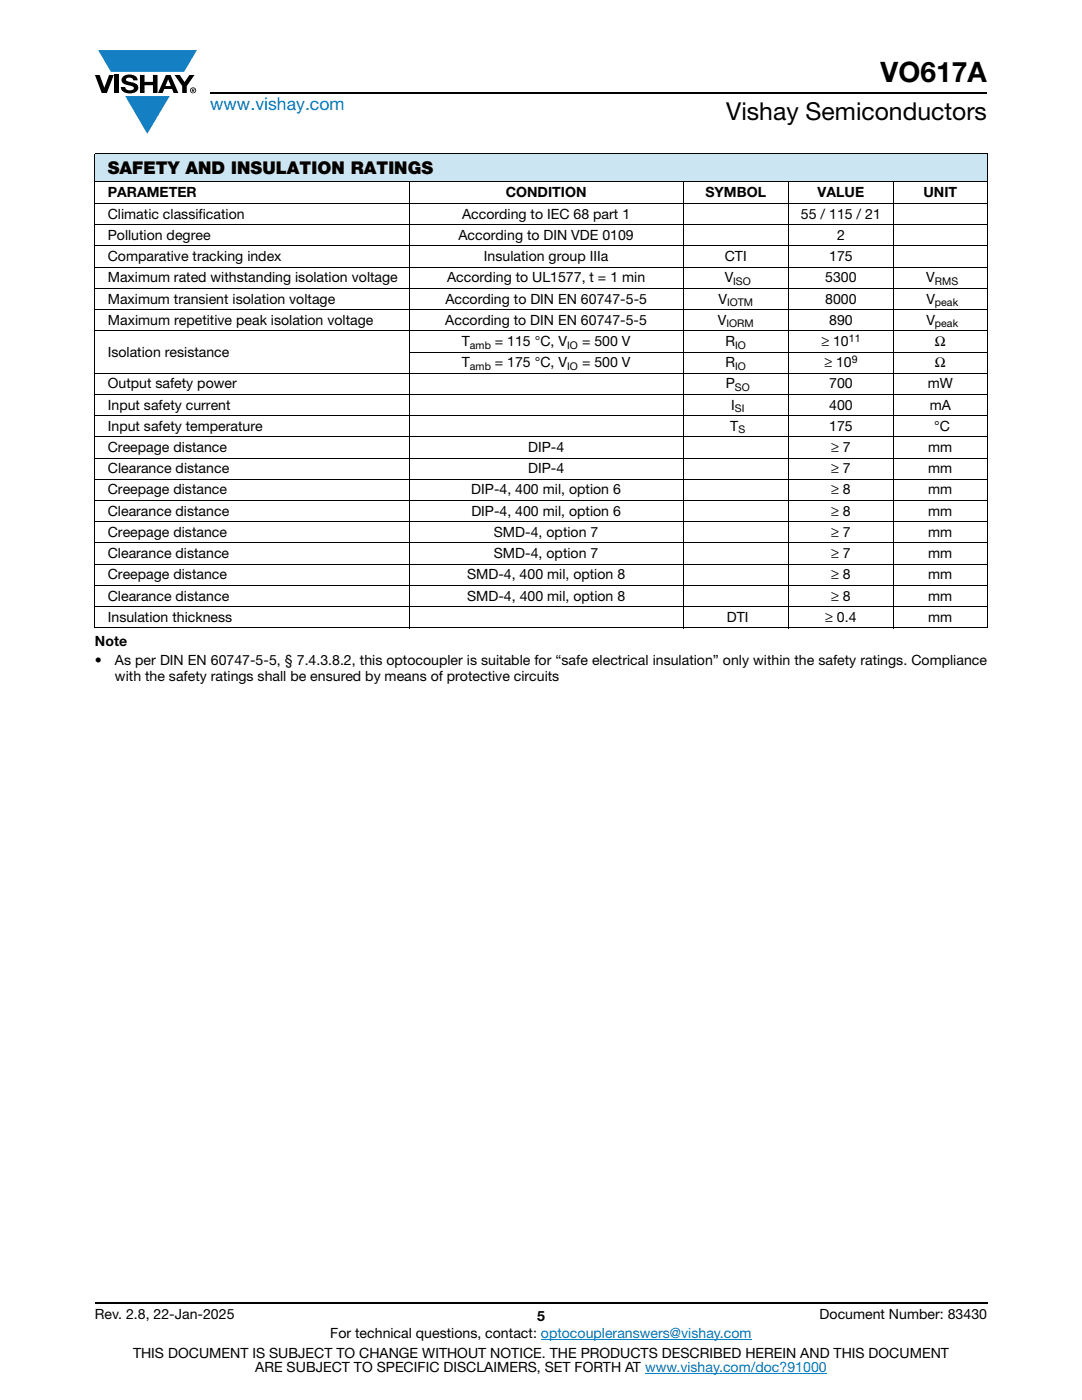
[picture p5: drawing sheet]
<svg xmlns="http://www.w3.org/2000/svg" width="216mm" height="279mm" viewBox="0 0 216 279" stroke-linecap="round" stroke-linejoin="round" font-family="sans-serif">
<defs><g id="words">
<text font-size="5.6" x="175.7" y="16.4">VO617A</text>
<text font-size="4.9" x="144.9" y="24">Vishay Semiconductors</text>
<text font-size="3.5" fill="#007ec4" x="42" y="21.9">www.vishay.com</text>
<text font-size="3.5" x="21.5" y="34.8">SAFETY AND INSULATION RATINGS</text>
<g font-size="2.8">
<text x="21.5" y="39.3">PARAMETER</text>
<text x="100.9" y="39.3">CONDITION</text>
<text x="140.8" y="39.3">SYMBOL</text>
<text x="163.2" y="39.3">VALUE</text>
<text x="184.3" y="39.3">UNIT</text>
<text x="21.5" y="43.6">Climatic classification</text>
<text x="21.5" y="47.9">Pollution degree</text>
<text x="91.5" y="47.9">According to DIN VDE 0109</text>
<text x="92.2" y="43.6">According to IEC 68 part 1</text>
<text x="159.8" y="43.6">55 / 115 / 21</text>
<text x="167" y="47.9">2</text>
<text x="21.5" y="52.1">Comparative tracking index</text>
<text x="96.6" y="52.1">Insulation group IIIa</text>
<text x="144.6" y="52.1">CTI</text>
<text x="165.4" y="52.1">175</text>
<text x="21.5" y="56.3">Maximum rated withstanding isolation voltage</text>
<text x="89.2" y="56.3">According to UL1577, t = 1 min</text>
<text x="144.6" y="56.3">V</text>
<text x="164.7" y="56.3">5300</text>
<text x="184.8" y="56.3">V</text>
<text x="21.5" y="60.6">Maximum transient isolation voltage</text>
<text x="21.5" y="64.8">Maximum repetitive peak isolation voltage</text>
<text x="88.9" y="64.8">According to DIN EN 60747-5-5</text>
<text x="88.9" y="60.6">According to DIN EN 60747-5-5</text>
<text x="143.2" y="64.8">V</text>
<text x="143.3" y="60.6">V</text>
<text x="164.7" y="60.6">8000</text>
<text x="165.5" y="64.8">890</text>
<text x="184.8" y="60.6">V</text>
<text x="184.8" y="64.8">V</text>
<text x="21.5" y="71.2">Isolation resistance</text>
<text x="92.2" y="69">T</text>
<text x="98.7" y="69">= 115 °C, V</text>
<text x="116.1" y="69">= 500 V</text>
<text x="144.8" y="69">R</text>
<text x="163.9" y="69">≥ 10</text>
<text x="186.5" y="69">Ω</text>
<text x="21.5" y="77.5">Output safety power</text>
<text x="92.2" y="73.3">T</text>
<text x="98.7" y="73.3">= 175 °C, V</text>
<text x="116.1" y="73.3">= 500 V</text>
<text x="144.8" y="73.3">R</text>
<text x="144.8" y="77.5">P</text>
<text x="164.5" y="73.3">≥ 10</text>
<text x="165.5" y="77.5">700</text>
<text x="185.1" y="77.5">mW</text>
<text x="186.5" y="73.3">Ω</text>
<text x="21.5" y="81.7">Input safety current</text>
<text x="145.9" y="81.7">I</text>
<text x="165.5" y="81.7">400</text>
<text x="185.5" y="81.7">mA</text>
<text x="21.5" y="86">Input safety temperature</text>
<text x="145.7" y="86">T</text>
<text x="165.5" y="86">175</text>
<text x="186.4" y="86">°C</text>
<text x="21.5" y="94.4">Clearance distance</text>
<text x="21.5" y="90.2">Creepage distance</text>
<text x="105.4" y="90.2">DIP-4</text>
<text x="105.4" y="94.4">DIP-4</text>
<text x="165.9" y="94.4">≥ 7</text>
<text x="165.9" y="90.2">≥ 7</text>
<text x="185.2" y="94.4">mm</text>
<text x="185.2" y="90.2">mm</text>
<text x="21.5" y="98.7">Creepage distance</text>
<text x="94" y="98.7">DIP-4, 400 mil, option 6</text>
<text x="165.9" y="98.7">≥ 8</text>
<text x="185.2" y="98.7">mm</text>
<text x="21.5" y="107.1">Creepage distance</text>
<text x="21.5" y="102.9">Clearance distance</text>
<text x="94.1" y="102.9">DIP-4, 400 mil, option 6</text>
<text x="98.5" y="107.1">SMD-4, option 7</text>
<text x="165.9" y="107.1">≥ 7</text>
<text x="165.9" y="102.9">≥ 8</text>
<text x="185.2" y="107.1">mm</text>
<text x="185.2" y="102.9">mm</text>
<text x="21.5" y="111.4">Clearance distance</text>
<text x="98.5" y="111.4">SMD-4, option 7</text>
<text x="165.9" y="111.4">≥ 7</text>
<text x="185.2" y="111.4">mm</text>
<text x="21.5" y="119.8">Clearance distance</text>
<text x="21.5" y="115.6">Creepage distance</text>
<text x="93.2" y="115.6">SMD-4, 400 mil, option 8</text>
<text x="93.2" y="119.8">SMD-4, 400 mil, option 8</text>
<text x="165.9" y="119.8">≥ 8</text>
<text x="165.9" y="115.6">≥ 8</text>
<text x="185.2" y="119.8">mm</text>
<text x="185.2" y="115.6">mm</text>
<text x="21.5" y="124.1">Insulation thickness</text>
<text x="145" y="124.1">DTI</text>
<text x="164.7" y="124.1">≥ 0.4</text>
<text x="185.2" y="124.1">mm</text>
<text x="18.9" y="128.9">Note</text>
<text x="18.9" y="132.8">•</text>
<text x="22.9" y="136">with the safety ratings shall be ensured by means of protective circuits</text>
<text x="22.9" y="132.8">As per DIN EN 60747-5-5, § 7.4.3.8.2, this optocoupler is suitable for “safe electrical insulation” only within the safety ratings. Compliance</text>
<text x="18.9" y="263.3">Rev. 2.8, 22-Jan-2025</text>
<text x="107.2" y="263.6">5</text>
<text x="163.6" y="263.3">Document Number: 83430</text>
<text x="65.9" y="267.1">For technical questions, contact: optocoupleranswers@vishay.com</text>
<text x="26.5" y="271">THIS DOCUMENT IS SUBJECT TO CHANGE WITHOUT NOTICE. THE PRODUCTS DESCRIBED HEREIN AND THIS DOCUMENT</text>
<text x="50.9" y="273.8">ARE SUBJECT TO SPECIFIC DISCLAIMERS, SET FORTH AT www.vishay.com/doc?91000</text>
</g>
<g font-size="2.1">
<text x="146.3" y="56.9">ISO</text>
<text x="186.5" y="56.9">RMS</text>
<text x="144.9" y="65.3">IORM</text>
<text x="145.1" y="61.1">IOTM</text>
<text x="186.6" y="61.1">peak</text>
<text x="186.6" y="65.3">peak</text>
<text x="93.8" y="69.6">amb</text>
<text x="113.2" y="69.6">IO</text>
<text x="146.7" y="69.6">IO</text>
<text x="169.4" y="68.2">11</text>
<text x="93.8" y="73.8">amb</text>
<text x="113.2" y="73.8">IO</text>
<text x="146.7" y="73.8">IO</text>
<text x="169.9" y="72.4">9</text>
<text x="146.6" y="82.3">SI</text>
<text x="146.6" y="78">SO</text>
<text x="147.3" y="86.5">S</text>
</g>
</g></defs>
<g fill="#147fc3">
<path d="M19.6 10h19.7l-2.6 4.3h-1.1h-13.5z"/>
<path d="M25 19.2h8.9l-4.5 7.5z"/>
</g>
<g fill="#000">
<path d="M18.9 15h1l.9 2.5 1-2.5h.9l-1.4 3.6h-1zM22.9 15h.9v3.6h-.9zM24.6 15.3a2.1 2.1 0 0 1 2.8 .3l.1 .4h-.9a.79 .79 0 0 0-.7-.5 .79 .79 0 0 0-.8 .4l.3 .3 1 .2a1.08 1.08 0 0 1 1.2 1 1.08 1.08 0 0 1-1.1 1.2 1.73 1.73 0 0 1-2.4-1.2h.9a.96 .96 0 0 0 .8 .6 .96 .96 0 0 0 .9-.4 1.31 1.31 0 0 0-1.2-.6 1.03 1.03 0 0 1-1.1-.6 1.03 1.03 0 0 1 .2-1.1zM27.9 15h.9v1.3h1.7v-1.3h.9v3.6h-.9v-1.6h-1.7v1.6h-.9zM34.8 15h1.1l.9 1.4 1-1.4h1l-1.5 2.2v1.4h-.9v-1.4z"/>
<path d="M33.6 15.9l.5 1.3h-1.1zM33.1 15l-1.6 3.6h1l.3-.8h1.5l.3 .8h1l-1.6-3.6z"/>
<path d="M38.4 17.8h.2v.2h-.2zM38.3 17.7v.7h.1v-.3l.4 .3-.2-.3 .2-.2-.1-.2z"/>
<path d="M38.1 18a.46 .46 0 0 1 .9 0 .46 .46 0 0 1-.9 0zM37.9 18a.6 .6 0 0 0 1.2 0 .6 .6 0 0 0-1.2 0z"/>
</g>
<path d="M42 18.6h155M18.9 260h178.1" fill="none" stroke="#000" stroke-width=".36"/>
<path d="M107.9 267.3h42.1M128.7 274h36.3" fill="none" stroke="#007ec4" stroke-width=".2"/>
<path d="M18.9 30.7h178.1v5.5h-178.1z" fill="#cce5f3"/>
<g fill="#fff">
<path d="M18.9 36.2h62.7v4.4h-62.7z"/>
<path d="M81.6 36.2h54.7v4.4h-54.7z"/>
<path d="M136.3 36.2h21v4.4h-21z"/>
<path d="M157.3 36.2h21v4.4h-21z"/>
<path d="M178.3 36.2h18.7v4.4h-18.7z"/>
<path d="M136.3 57.6h21v4.2h-21z"/>
<path d="M136.3 61.8h21v4.2h-21z"/>
<path d="M136.3 66h21v4.3h-21z"/>
<path d="M157.3 66h21v4.3h-21z"/>
<path d="M178.3 66h18.7v4.3h-18.7z"/>
<path d="M136.3 70.3h21v4.2h-21z"/>
<path d="M157.3 70.3h21v4.2h-21z"/>
<path d="M178.3 70.3h18.7v4.2h-18.7z"/>
</g>
<g fill="none" stroke="#000" stroke-width=".2">
<path d="M18.9 30.7h178.1M18.9 36.2h178.1M18.9 30.8v94.4M81.6 36.1v89.3M136.3 36.1v89.3M157.3 36.1v89.3M178.3 36.1v89.3M197 30.8v94.4M18.9 40.6h178.1M18.9 44.9h178.1M18.9 49.1h178.1M18.9 53.3h178.1"/>
<path d="M18.9 57.6h178.1M18.9 61.8h178.1M18.9 66h178.1M18.9 74.5h178.1M18.9 78.7h178.1M81.5 70.3h115.5M18.9 83h178.1M18.9 87.2h178.1M18.9 91.4h178.1M18.9 95.7h178.1M18.9 99.9h178.1M18.9 104.1h178.1"/>
<path d="M18.9 108.4h178.1M18.9 112.6h178.1M18.9 116.8h178.1M18.9 121.1h178.1M18.9 125.3h178.1"/>
</g>
<use href="#words"/>
</svg>
